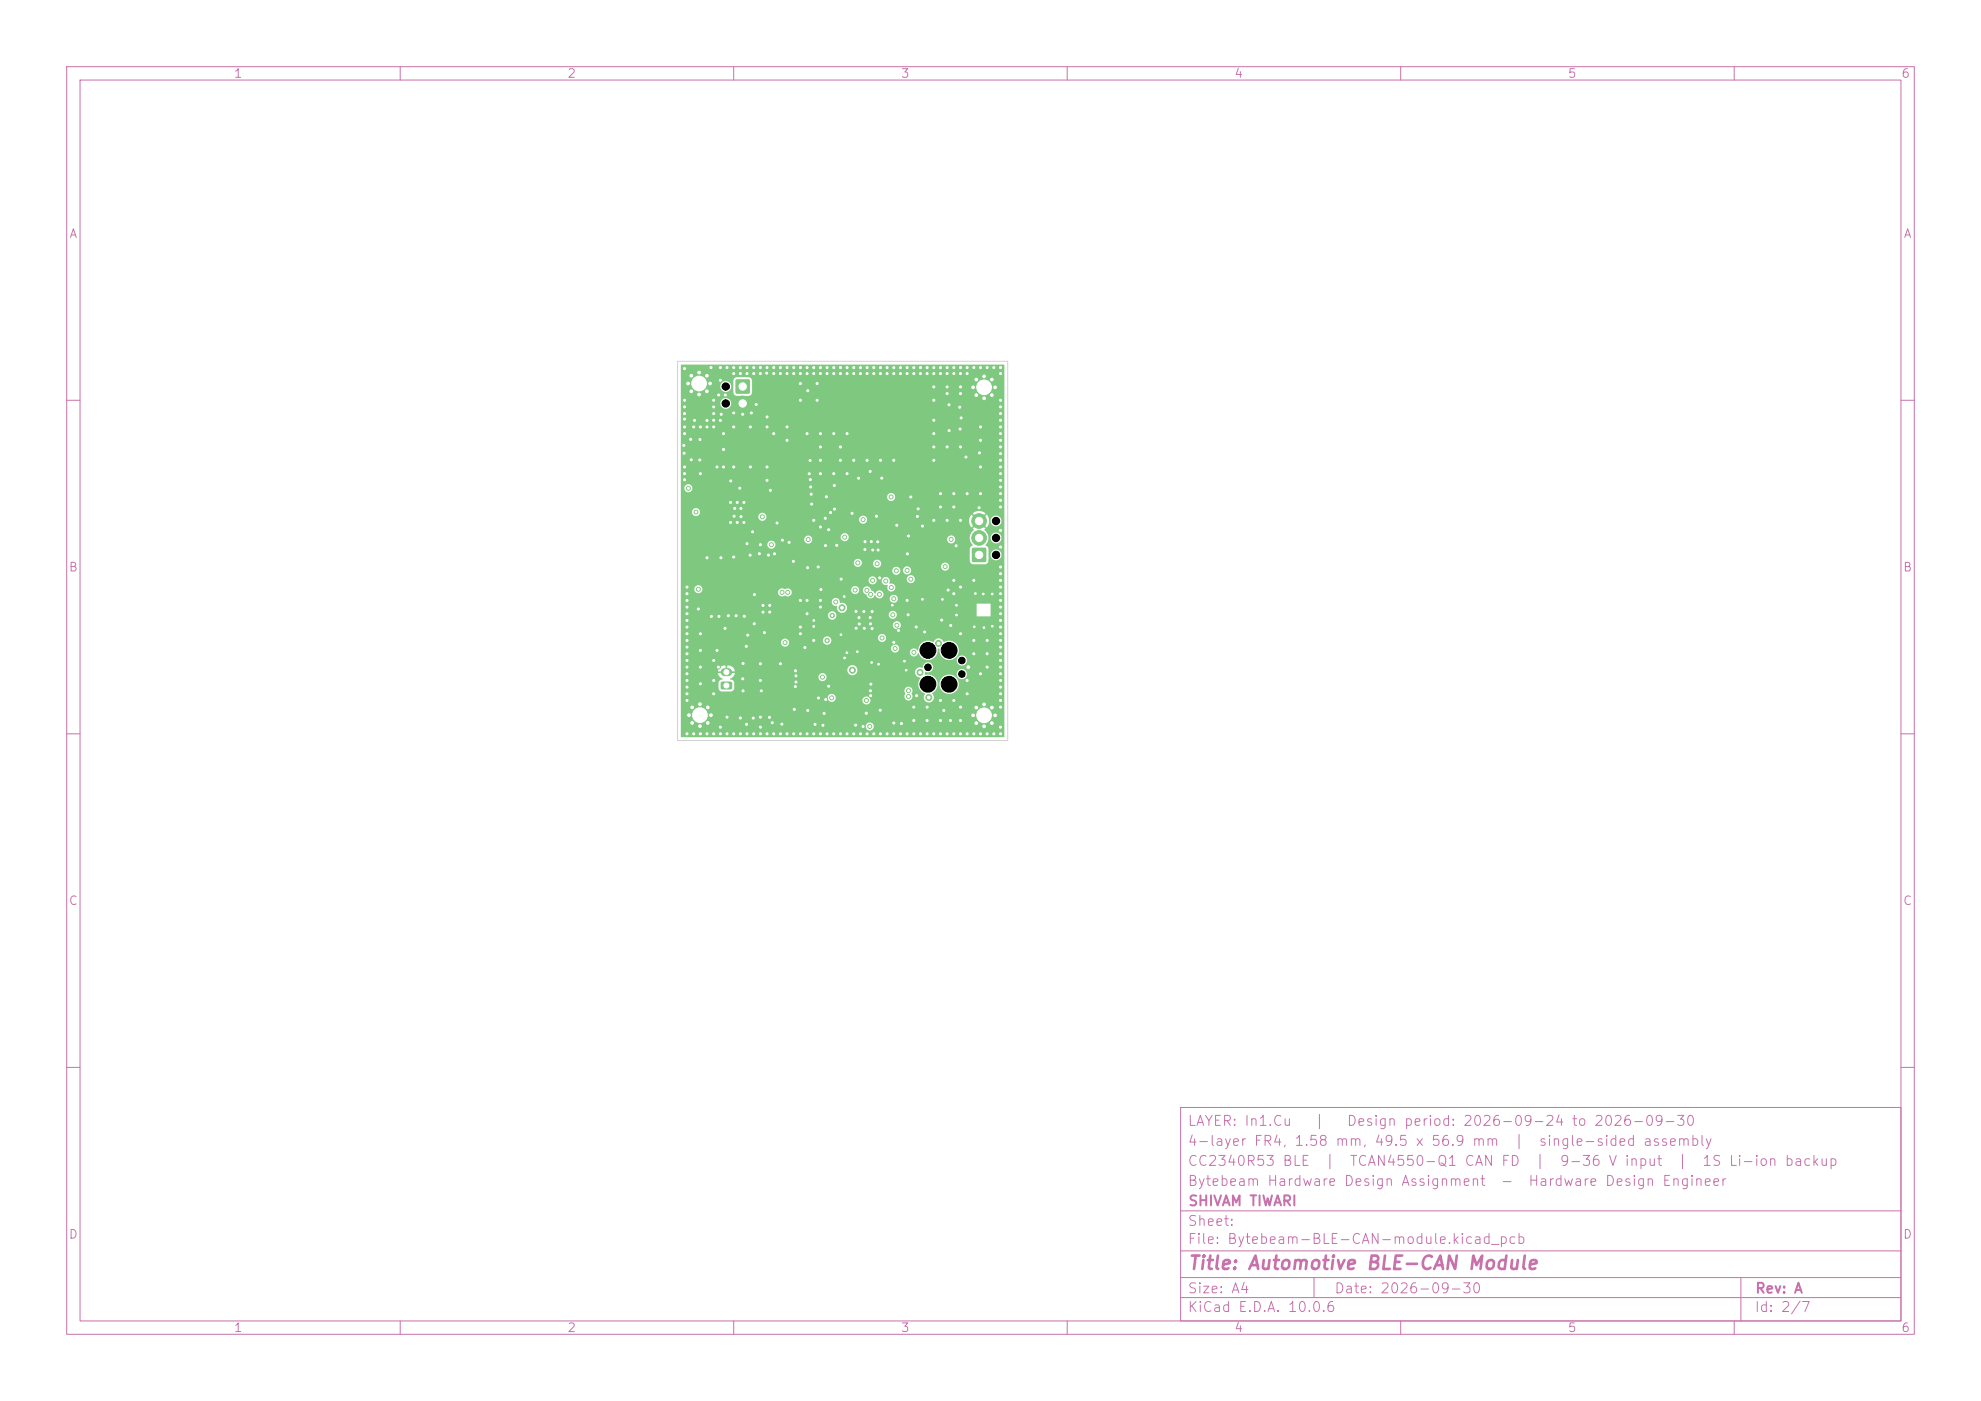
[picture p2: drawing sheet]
<svg xmlns="http://www.w3.org/2000/svg" width="297mm" height="210mm" viewBox="0 0 297 210" stroke-linecap="round" stroke-linejoin="round" font-family="sans-serif">
<defs><g id="words">
<text font-size="2" fill="#c872ab" x="178" y="190.8">Title: Automotive BLE-CAN Module</text>
<g font-size="1.5" fill="#c872ab">
<text x="178" y="172.1">4-layer FR4, 1.58 mm, 49.5 x 56.9 mm</text>
<text x="178" y="169.1">LAYER: In1.Cu</text>
<text x="197" y="169.1">|</text>
<text x="201.8" y="169.1">Design period: 2026-09-24 to 2026-09-30</text>
<text x="226.9" y="172.1">|</text>
<text x="230.6" y="172.1">single-sided assembly</text>
<text x="178" y="178.1">Bytebeam Hardware Design Assignment</text>
<text x="178" y="175.1">CC2340R53 BLE</text>
<text x="198.5" y="175.1">|</text>
<text x="202.2" y="175.1">TCAN4550-Q1 CAN FD</text>
<text x="224.9" y="178.1">-</text>
<text x="229" y="178.1">Hardware Design Engineer</text>
<text x="230" y="175.1">|</text>
<text x="233.7" y="175.1">9-36 V input</text>
<text x="251.4" y="175.1">|</text>
<text x="255.1" y="175.1">1S Li-ion backup</text>
<text x="178" y="184.1">Sheet:</text>
<text x="178" y="181.1">SHIVAM TIWARI</text>
<text x="178" y="186.8">File: Bytebeam-BLE-CAN-module.kicad_pcb</text>
<text x="178" y="197">KiCad E.D.A. 10.0.6</text>
<text x="178" y="194.2">Size: A4</text>
<text x="200" y="194.2">Date: 2026-09-30</text>
<text x="263" y="197">Id: 2/7</text>
<text x="263" y="194.2">Rev: A</text>
</g>
<g font-size="1.3" fill="#c872ab">
<text x="35" y="12">1</text>
<text x="85" y="12">2</text>
<text x="135" y="12">3</text>
<text x="185" y="12">4</text>
<text x="235" y="12">5</text>
<text x="285" y="12">6</text>
<text x="10.3" y="36">A</text>
<text x="285.3" y="36">A</text>
<text x="10.2" y="86">B</text>
<text x="285.2" y="86">B</text>
<text x="10.2" y="136">C</text>
<text x="285.2" y="136">C</text>
<text x="10.2" y="186">D</text>
<text x="285.2" y="186">D</text>
<text x="35" y="200">1</text>
<text x="85" y="200">2</text>
<text x="135" y="200">3</text>
<text x="185" y="200">4</text>
<text x="235" y="200">5</text>
<text x="285" y="200">6</text>
</g>
</g></defs>
<g fill="none" stroke="#c872ab" stroke-width=".15">
<path d="M10 10h277v190h-277zM12 12h273v186h-273zM60 10v2M110 10v2M160 10v2M210 10v2M260 10v2M10 60h2M285 60h2M10 110h2M285 110h2M10 160h2"/>
<path d="M177 166h108v32h-108zM285 160h2M60 198v2M110 198v2M160 198v2M177 194.5h108M177 191.5h108M177 187.5h108M177 181.5h108M197 191.5v3M210 198v2M260 198v2"/>
<path d="M261 191.5v6.5"/>
</g>
<path d="M145.8 82.2h2v2h-2z" fill="#7fc87f"/>
<g fill="#7fc87f" stroke="#7fc87f" stroke-width=".15">
<circle cx="146.8" cy="80.6" r="1.1"/>
<circle cx="146.8" cy="78.1" r="1.1"/>
<circle cx="103.2" cy="57.5" r=".35"/>
<circle cx="103.6" cy="56.3" r=".35"/>
<circle cx="103.6" cy="58.7" r=".35"/>
<circle cx="104.8" cy="55.8" r=".35"/>
<circle cx="104.8" cy="57.5" r="2.2"/>
<circle cx="104.8" cy="59.1" r=".35"/>
<circle cx="106" cy="56.3" r=".35"/>
<circle cx="106" cy="58.7" r=".35"/>
<circle cx="106.5" cy="57.5" r=".35"/>
</g>
<path d="M108.1 102.2h1.5l.2 .2v.8l-.3 .2-1.3-.1-.2-.2z" fill="#7fc87f"/>
<path d="M108.6 100.8h.6" fill="none" stroke="#7fc87f" stroke-width="1.2"/>
<g fill="#7fc87f" stroke="#7fc87f" stroke-width=".15">
<circle cx="145.9" cy="58.1" r=".35"/>
<circle cx="146.4" cy="56.9" r=".35"/>
<circle cx="146.4" cy="59.2" r=".35"/>
<circle cx="147.5" cy="56.4" r=".35"/>
<circle cx="147.5" cy="58.1" r="2.2"/>
<circle cx="147.5" cy="59.7" r=".35"/>
<circle cx="148.7" cy="56.9" r=".35"/>
<circle cx="148.7" cy="59.2" r=".35"/>
<circle cx="149.2" cy="58.1" r=".35"/>
<circle cx="145.9" cy="107.2" r=".35"/>
<circle cx="146.4" cy="106.1" r=".35"/>
<circle cx="146.4" cy="108.4" r=".35"/>
<circle cx="147.5" cy="105.6" r=".35"/>
<circle cx="147.5" cy="107.2" r="2.2"/>
<circle cx="147.5" cy="108.9" r=".35"/>
<circle cx="148.7" cy="106.1" r=".35"/>
<circle cx="148.7" cy="108.4" r=".35"/>
<circle cx="149.2" cy="107.2" r=".35"/>
<circle cx="103.3" cy="107.2" r=".35"/>
<circle cx="103.8" cy="106" r=".35"/>
<circle cx="103.8" cy="108.4" r=".35"/>
<circle cx="104.9" cy="105.5" r=".35"/>
<circle cx="104.9" cy="107.2" r="2.2"/>
<circle cx="104.9" cy="108.8" r=".35"/>
<circle cx="106.1" cy="106" r=".35"/>
<circle cx="106.1" cy="108.4" r=".35"/>
<circle cx="106.6" cy="107.2" r=".35"/>
</g>
<path d="M110.3 56.9h2.1v2.1h-2.1z" fill="#7fc87f"/>
<g fill="#7fc87f" stroke="#7fc87f" stroke-width=".15">
<circle cx="111.3" cy="60.5" r="1.1"/>
<circle cx="127.8" cy="100.5" r=".45"/>
<circle cx="139.3" cy="104.6" r=".45"/>
<circle cx="143.4" cy="92.2" r=".32"/>
<circle cx="117" cy="56" r=".3"/>
<circle cx="114" cy="99.5" r=".3"/>
<circle cx="123" cy="69" r=".3"/>
<circle cx="102.6" cy="61" r=".3"/>
<circle cx="139" cy="55.1" r=".3"/>
<circle cx="142.3" cy="64.6" r=".3"/>
<circle cx="110" cy="83.5" r=".3"/>
<circle cx="105" cy="64" r=".3"/>
<circle cx="150" cy="68" r=".3"/>
<circle cx="134" cy="108.4" r=".3"/>
<circle cx="141.3" cy="89.9" r=".33"/>
<circle cx="111.9" cy="96.9" r=".3"/>
<circle cx="129.7" cy="82.4" r=".3"/>
<circle cx="105" cy="95" r=".3"/>
<circle cx="134.5" cy="78.7" r=".3"/>
<circle cx="124" cy="56" r=".3"/>
<circle cx="137.6" cy="76.3" r=".3"/>
<circle cx="150" cy="93" r=".3"/>
<circle cx="128.8" cy="92.6" r=".3"/>
<circle cx="126.1" cy="95.1" r=".33"/>
<circle cx="102.6" cy="70" r=".3"/>
<circle cx="116" cy="65" r=".3"/>
<circle cx="120" cy="94" r=".3"/>
<circle cx="142" cy="78" r=".3"/>
<circle cx="121.3" cy="71" r=".3"/>
<circle cx="106" cy="63" r=".3"/>
<circle cx="115.8" cy="108.3" r=".3"/>
<circle cx="105" cy="97.5" r=".3"/>
<circle cx="150" cy="64" r=".3"/>
<circle cx="138" cy="110" r=".3"/>
<circle cx="138.3" cy="78.9" r=".3"/>
<circle cx="149" cy="55.1" r=".3"/>
<circle cx="114" cy="109" r=".3"/>
<circle cx="117.2" cy="108.5" r=".3"/>
<circle cx="106" cy="83.6" r=".3"/>
<circle cx="127" cy="97.8" r=".33"/>
<circle cx="108.5" cy="67.4" r=".3"/>
<circle cx="105" cy="110" r=".3"/>
<circle cx="126.6" cy="98.6" r=".32"/>
<circle cx="126" cy="69" r=".3"/>
<circle cx="117" cy="55.1" r=".3"/>
<circle cx="102.6" cy="65" r=".3"/>
<circle cx="147" cy="55.1" r=".3"/>
<circle cx="140" cy="63" r=".3"/>
<circle cx="114" cy="102" r=".3"/>
<circle cx="123" cy="91" r=".3"/>
<circle cx="107" cy="110" r=".3"/>
<circle cx="141" cy="110" r=".3"/>
<circle cx="135.6" cy="99.1" r=".32"/>
<circle cx="121" cy="90" r=".3"/>
<circle cx="109.2" cy="92.3" r=".3"/>
<circle cx="150" cy="73" r=".3"/>
<circle cx="129" cy="56" r=".3"/>
<circle cx="137.4" cy="94" r=".3"/>
<circle cx="144" cy="88" r=".3"/>
<circle cx="113.1" cy="93.5" r=".3"/>
<circle cx="102.6" cy="71.9" r=".3"/>
<circle cx="106" cy="110" r=".3"/>
<circle cx="109" cy="107.5" r=".3"/>
<circle cx="134" cy="110" r=".3"/>
<circle cx="103" cy="92" r=".3"/>
<circle cx="104.7" cy="91.3" r=".3"/>
<circle cx="130" cy="110" r=".3"/>
<circle cx="150" cy="89" r=".3"/>
<circle cx="145" cy="55.1" r=".3"/>
<circle cx="150" cy="106" r=".3"/>
<circle cx="125" cy="110" r=".3"/>
<circle cx="102.6" cy="64" r=".3"/>
<circle cx="103" cy="98" r=".3"/>
<circle cx="104.1" cy="63" r=".3"/>
<circle cx="134" cy="69" r=".3"/>
<circle cx="116" cy="110" r=".3"/>
<circle cx="116.1" cy="83" r=".3"/>
<circle cx="129.7" cy="81.2" r=".3"/>
<circle cx="136" cy="90" r=".3"/>
<circle cx="125.5" cy="81.7" r=".3"/>
<circle cx="144" cy="56" r=".3"/>
<circle cx="103" cy="101" r=".3"/>
<circle cx="130" cy="55.1" r=".3"/>
<circle cx="126.1" cy="86.8" r=".3"/>
<circle cx="137" cy="110" r=".3"/>
<circle cx="106" cy="64" r=".3"/>
<circle cx="132" cy="55.1" r=".3"/>
<circle cx="112.7" cy="61.9" r=".3"/>
<circle cx="137" cy="108" r=".3"/>
<circle cx="110.5" cy="78.3" r=".3"/>
<circle cx="136" cy="55.1" r=".3"/>
<circle cx="108.8" cy="59.2" r=".3"/>
<circle cx="119.3" cy="100.5" r=".3"/>
<circle cx="130.8" cy="91.7" r=".3"/>
<circle cx="119.1" cy="106.3" r=".3"/>
<circle cx="118" cy="56" r=".3"/>
<circle cx="148" cy="96" r=".3"/>
<circle cx="150" cy="97" r=".3"/>
<circle cx="125" cy="56" r=".3"/>
<circle cx="150" cy="109" r=".3"/>
<circle cx="108.1" cy="62.1" r=".3"/>
<circle cx="102.6" cy="55.3" r=".3"/>
<circle cx="110.4" cy="92.3" r=".3"/>
<circle cx="122.7" cy="104.6" r=".3"/>
<circle cx="111" cy="55.1" r=".3"/>
<circle cx="150" cy="101" r=".3"/>
<circle cx="131.6" cy="82.4" r=".3"/>
<circle cx="115" cy="55.1" r=".3"/>
<circle cx="144.8" cy="68.5" r=".3"/>
<circle cx="141" cy="105" r=".3"/>
<circle cx="125" cy="55.1" r=".3"/>
<circle cx="122.5" cy="60" r=".3"/>
<circle cx="123.7" cy="77.7" r=".3"/>
<circle cx="132" cy="69" r=".3"/>
<circle cx="102.6" cy="62.8" r=".3"/>
<circle cx="106.6" cy="55.1" r=".3"/>
<circle cx="142.5" cy="93.8" r=".3"/>
<circle cx="122" cy="96" r=".3"/>
<circle cx="139" cy="108" r=".3"/>
<circle cx="113" cy="55.1" r=".3"/>
<circle cx="147" cy="66" r=".3"/>
<circle cx="122" cy="93.9" r=".33"/>
<circle cx="121.5" cy="71.9" r=".3"/>
<circle cx="133" cy="110" r=".3"/>
<circle cx="114.6" cy="94.8" r=".3"/>
<circle cx="103.5" cy="65.9" r=".3"/>
<circle cx="115.4" cy="91.8" r=".3"/>
<circle cx="129" cy="55.1" r=".3"/>
<circle cx="105" cy="102.5" r=".3"/>
<circle cx="128.4" cy="94.2" r=".3"/>
<circle cx="121" cy="92" r=".3"/>
<circle cx="148" cy="110" r=".3"/>
<circle cx="127" cy="110" r=".3"/>
<circle cx="150" cy="65" r=".3"/>
<circle cx="142" cy="55.1" r=".3"/>
<circle cx="148" cy="100" r=".3"/>
<circle cx="119" cy="56" r=".3"/>
<circle cx="110.1" cy="76.2" r=".3"/>
<circle cx="150" cy="91" r=".3"/>
<circle cx="145" cy="104" r=".3"/>
<circle cx="130.8" cy="82.4" r=".3"/>
<circle cx="118" cy="110" r=".3"/>
<circle cx="108.5" cy="70" r=".3"/>
<circle cx="112" cy="55.1" r=".3"/>
<circle cx="120" cy="95" r=".3"/>
<circle cx="120" cy="57.5" r=".3"/>
<circle cx="150" cy="85" r=".3"/>
<circle cx="103.6" cy="68.9" r=".3"/>
<circle cx="129.9" cy="106.9" r=".3"/>
<circle cx="111.1" cy="77.4" r=".3"/>
<circle cx="144" cy="106" r=".3"/>
<circle cx="103" cy="103" r=".3"/>
<circle cx="142" cy="67" r=".3"/>
<circle cx="134" cy="55.1" r=".3"/>
<circle cx="116" cy="56" r=".3"/>
<circle cx="120" cy="90" r=".3"/>
<circle cx="103" cy="105" r=".3"/>
<circle cx="150" cy="61" r=".3"/>
<circle cx="103" cy="99" r=".3"/>
<circle cx="115.2" cy="83.2" r=".3"/>
<circle cx="102.6" cy="60" r=".3"/>
<circle cx="130.7" cy="99.3" r=".32"/>
<circle cx="105" cy="100" r=".3"/>
<circle cx="130.5" cy="104.3" r=".3"/>
<circle cx="150" cy="100" r=".3"/>
<circle cx="143" cy="89" r=".3"/>
<circle cx="114.4" cy="91.8" r=".3"/>
<circle cx="115.5" cy="73.5" r=".3"/>
<circle cx="123" cy="65" r=".3"/>
<circle cx="123" cy="71" r=".3"/>
<circle cx="142.3" cy="60.7" r=".3"/>
<circle cx="121.1" cy="106.5" r=".3"/>
<circle cx="119.2" cy="102.9" r=".3"/>
<circle cx="113.4" cy="60.6" r=".3"/>
<circle cx="150" cy="74" r=".3"/>
<circle cx="118" cy="55.1" r=".3"/>
<circle cx="146" cy="55.1" r=".3"/>
<circle cx="136.2" cy="80.3" r=".3"/>
<circle cx="123" cy="67" r=".3"/>
<circle cx="113" cy="56" r=".3"/>
<circle cx="140" cy="58" r=".3"/>
<circle cx="127" cy="55.1" r=".3"/>
<circle cx="129" cy="110" r=".3"/>
<circle cx="144" cy="55.1" r=".3"/>
<circle cx="114.1" cy="103.6" r=".3"/>
<circle cx="150" cy="82" r=".3"/>
<circle cx="128" cy="69" r=".3"/>
<circle cx="142" cy="59" r=".3"/>
<circle cx="150" cy="95" r=".3"/>
<circle cx="114" cy="56" r=".3"/>
<circle cx="124" cy="55.1" r=".3"/>
<circle cx="119.3" cy="101.3" r=".3"/>
<circle cx="125.1" cy="76.3" r=".3"/>
<circle cx="143.4" cy="90.7" r=".32"/>
<circle cx="111.4" cy="99.5" r=".3"/>
<circle cx="109" cy="55.1" r=".3"/>
<circle cx="150" cy="105" r=".3"/>
<circle cx="103" cy="94" r=".3"/>
<circle cx="104" cy="110" r=".3"/>
<circle cx="122.5" cy="57.5" r=".3"/>
<circle cx="111" cy="107.6" r=".3"/>
<circle cx="129.5" cy="91.7" r=".3"/>
<circle cx="128.5" cy="97.7" r=".33"/>
<circle cx="140" cy="110" r=".3"/>
<circle cx="124.2" cy="102.9" r=".3"/>
<circle cx="114" cy="110" r=".3"/>
<circle cx="140" cy="55.1" r=".3"/>
<circle cx="115" cy="70" r=".3"/>
<circle cx="144" cy="108" r=".3"/>
<circle cx="105" cy="71" r=".3"/>
<circle cx="110" cy="61.9" r=".3"/>
<circle cx="148" cy="98" r=".3"/>
<circle cx="118" cy="66" r=".3"/>
<circle cx="146.2" cy="89" r=".32"/>
<circle cx="138" cy="56" r=".3"/>
<circle cx="121.6" cy="74.1" r=".3"/>
<circle cx="150" cy="110" r=".3"/>
<circle cx="130.6" cy="102.5" r=".3"/>
<circle cx="138.6" cy="94.7" r=".3"/>
<circle cx="103" cy="96" r=".3"/>
<circle cx="103" cy="88" r=".3"/>
<circle cx="104" cy="64" r=".3"/>
<circle cx="130.8" cy="94.2" r=".3"/>
<circle cx="114" cy="55.1" r=".3"/>
<circle cx="143" cy="110" r=".3"/>
<circle cx="150" cy="60" r=".3"/>
<circle cx="107" cy="104" r=".3"/>
<circle cx="135.2" cy="108.5" r=".3"/>
<circle cx="141" cy="76" r=".3"/>
<circle cx="112.8" cy="79.7" r=".3"/>
<circle cx="121.5" cy="73" r=".3"/>
<circle cx="150" cy="90" r=".3"/>
<circle cx="142" cy="110" r=".3"/>
<circle cx="116.5" cy="78.4" r=".3"/>
<circle cx="140" cy="78" r=".3"/>
<circle cx="150" cy="76" r=".3"/>
<circle cx="129.4" cy="108.9" r=".3"/>
<circle cx="125" cy="71" r=".3"/>
<circle cx="131.6" cy="81.2" r=".3"/>
<circle cx="102.5" cy="66.8" r=".3"/>
<circle cx="140" cy="56" r=".3"/>
<circle cx="143.9" cy="61" r=".3"/>
<circle cx="146" cy="87" r=".3"/>
<circle cx="128.3" cy="108.7" r=".3"/>
<circle cx="111.4" cy="103.6" r=".3"/>
<circle cx="111.1" cy="76.2" r=".3"/>
<circle cx="123.1" cy="88.4" r=".3"/>
<circle cx="103" cy="102" r=".3"/>
<circle cx="112.5" cy="83.2" r=".3"/>
<circle cx="138" cy="55.1" r=".3"/>
<circle cx="114.9" cy="55.9" r=".3"/>
<circle cx="121" cy="56" r=".3"/>
<circle cx="141" cy="55.1" r=".3"/>
<circle cx="150" cy="71" r=".3"/>
<circle cx="141.5" cy="106.5" r=".3"/>
<circle cx="108" cy="109" r=".3"/>
<circle cx="126" cy="55.1" r=".3"/>
<circle cx="150" cy="86" r=".3"/>
<circle cx="104.9" cy="69" r=".3"/>
<circle cx="139" cy="106" r=".3"/>
<circle cx="130.5" cy="93.5" r=".3"/>
<circle cx="147" cy="64" r=".3"/>
<circle cx="111.4" cy="101.8" r=".3"/>
<circle cx="123.5" cy="106.9" r=".3"/>
<circle cx="102.6" cy="71" r=".3"/>
<circle cx="136" cy="83" r=".3"/>
<circle cx="150" cy="102" r=".3"/>
<circle cx="150" cy="99" r=".3"/>
<circle cx="107.5" cy="97.5" r=".3"/>
<circle cx="139" cy="56" r=".3"/>
<circle cx="110" cy="55.1" r=".3"/>
<circle cx="130.5" cy="103.5" r=".3"/>
<circle cx="147.4" cy="89" r=".33"/>
<circle cx="107" cy="63" r=".3"/>
<circle cx="108.5" cy="65" r=".3"/>
<circle cx="121" cy="110" r=".3"/>
<circle cx="109" cy="110" r=".3"/>
<circle cx="103" cy="104" r=".3"/>
<circle cx="107.7" cy="100" r=".3"/>
<circle cx="107" cy="99" r=".3"/>
<circle cx="110" cy="56" r=".3"/>
<circle cx="121" cy="55.1" r=".3"/>
<circle cx="125" cy="65" r=".3"/>
<circle cx="132" cy="106.5" r=".3"/>
<circle cx="145" cy="110" r=".3"/>
<circle cx="147" cy="110" r=".3"/>
<circle cx="114.4" cy="90.8" r=".3"/>
<circle cx="126" cy="56" r=".3"/>
<circle cx="109.5" cy="78.3" r=".3"/>
<circle cx="107" cy="102" r=".3"/>
<circle cx="142" cy="58" r=".3"/>
<circle cx="150" cy="69" r=".3"/>
<circle cx="144" cy="110" r=".3"/>
<circle cx="143" cy="74" r=".3"/>
<circle cx="128.3" cy="91.7" r=".3"/>
<circle cx="146" cy="96" r=".3"/>
<circle cx="133" cy="56" r=".3"/>
<circle cx="111.6" cy="92.4" r=".3"/>
<circle cx="103" cy="97" r=".3"/>
<circle cx="122" cy="78" r=".3"/>
<circle cx="119" cy="110" r=".3"/>
<circle cx="120.7" cy="97.1" r=".3"/>
<circle cx="123.8" cy="104.8" r=".3"/>
<circle cx="133.8" cy="90.7" r=".33"/>
<circle cx="134" cy="56" r=".3"/>
<circle cx="110.1" cy="77.4" r=".3"/>
<circle cx="141" cy="74" r=".3"/>
<circle cx="134.7" cy="94.5" r=".3"/>
<circle cx="127" cy="65" r=".3"/>
<circle cx="108" cy="110" r=".3"/>
<circle cx="120" cy="60" r=".3"/>
<circle cx="144" cy="78" r=".3"/>
<circle cx="113.1" cy="89.1" r=".3"/>
<circle cx="103" cy="93" r=".3"/>
<circle cx="126.6" cy="89.4" r=".32"/>
<circle cx="144" cy="95" r=".3"/>
<circle cx="150" cy="66" r=".3"/>
<circle cx="119" cy="84.1" r=".3"/>
<circle cx="110.5" cy="75.3" r=".3"/>
<circle cx="142.2" cy="88.4" r=".3"/>
<circle cx="140" cy="69" r=".3"/>
<circle cx="136" cy="56" r=".3"/>
<circle cx="150" cy="103" r=".3"/>
<circle cx="127" cy="56" r=".3"/>
<circle cx="123" cy="56" r=".3"/>
<circle cx="147" cy="101" r=".3"/>
<circle cx="126" cy="67" r=".3"/>
<circle cx="122" cy="56" r=".3"/>
<circle cx="130" cy="56" r=".3"/>
<circle cx="103" cy="89" r=".3"/>
<circle cx="148" cy="55.1" r=".3"/>
<circle cx="143.9" cy="64.3" r=".3"/>
<circle cx="132" cy="110" r=".3"/>
<circle cx="118" cy="64" r=".3"/>
<circle cx="147.5" cy="94.1" r=".32"/>
<circle cx="137" cy="106" r=".3"/>
<circle cx="135.9" cy="100.5" r=".33"/>
<circle cx="120" cy="55.1" r=".3"/>
<circle cx="150" cy="96" r=".3"/>
<circle cx="132" cy="56" r=".3"/>
<circle cx="150" cy="94" r=".3"/>
<circle cx="137.4" cy="104.3" r=".3"/>
<circle cx="112.1" cy="95.2" r=".3"/>
<circle cx="111.4" cy="62.1" r=".3"/>
<circle cx="112" cy="56" r=".3"/>
<circle cx="115" cy="64" r=".3"/>
<circle cx="117.3" cy="81" r=".3"/>
<circle cx="143" cy="105" r=".3"/>
<circle cx="111.5" cy="75.3" r=".3"/>
<circle cx="107" cy="61" r=".3"/>
<circle cx="115.4" cy="107.5" r=".3"/>
<circle cx="145" cy="102" r=".3"/>
<circle cx="123" cy="110" r=".3"/>
<circle cx="137" cy="56" r=".3"/>
<circle cx="131" cy="56" r=".3"/>
<circle cx="140" cy="67" r=".3"/>
<circle cx="112.5" cy="64" r=".3"/>
<circle cx="118.3" cy="81.3" r=".3"/>
<circle cx="108" cy="63" r=".3"/>
<circle cx="143" cy="87" r=".3"/>
<circle cx="122.2" cy="108.6" r=".3"/>
<circle cx="143" cy="55.1" r=".3"/>
<circle cx="140" cy="60" r=".3"/>
<circle cx="150" cy="56" r=".3"/>
<circle cx="150" cy="88" r=".3"/>
<circle cx="121.5" cy="69" r=".3"/>
<circle cx="137" cy="55.1" r=".3"/>
<circle cx="119.3" cy="102.2" r=".3"/>
<circle cx="112.9" cy="107.6" r=".3"/>
<circle cx="150" cy="79.5" r=".3"/>
<circle cx="143.3" cy="81.8" r=".3"/>
<circle cx="124.5" cy="76.8" r=".3"/>
<circle cx="103" cy="95" r=".3"/>
<circle cx="150" cy="55.1" r=".3"/>
<circle cx="143" cy="56" r=".3"/>
<circle cx="102.6" cy="62" r=".3"/>
<circle cx="102.6" cy="67.9" r=".3"/>
<circle cx="111.5" cy="78.3" r=".3"/>
<circle cx="150" cy="62" r=".3"/>
<circle cx="123" cy="55.1" r=".3"/>
<circle cx="122.7" cy="85" r=".3"/>
<circle cx="113" cy="110" r=".3"/>
<circle cx="124.2" cy="79.4" r=".3"/>
<circle cx="144.1" cy="62.7" r=".3"/>
<circle cx="116" cy="55.1" r=".3"/>
<circle cx="135" cy="110" r=".3"/>
<circle cx="146.1" cy="94" r=".33"/>
<circle cx="103" cy="90" r=".3"/>
<circle cx="130.5" cy="70.7" r=".3"/>
<circle cx="128.8" cy="93.5" r=".3"/>
<circle cx="149" cy="110" r=".3"/>
<circle cx="107.7" cy="59.2" r=".3"/>
<circle cx="106.7" cy="92.4" r=".3"/>
<circle cx="112.5" cy="70" r=".3"/>
<circle cx="135" cy="56" r=".3"/>
<circle cx="122" cy="110" r=".3"/>
<circle cx="121" cy="65" r=".3"/>
<circle cx="111" cy="56" r=".3"/>
<circle cx="121.1" cy="58.6" r=".3"/>
<circle cx="150" cy="92" r=".3"/>
<circle cx="110" cy="64" r=".3"/>
<circle cx="128" cy="56" r=".3"/>
<circle cx="133" cy="55.1" r=".3"/>
<circle cx="142" cy="56" r=".3"/>
<circle cx="123.4" cy="108.7" r=".3"/>
<circle cx="145" cy="56" r=".3"/>
<circle cx="123.8" cy="81.8" r=".3"/>
<circle cx="127.8" cy="76.9" r=".3"/>
<circle cx="114" cy="81.7" r=".3"/>
<circle cx="103" cy="100" r=".3"/>
<circle cx="144" cy="59" r=".3"/>
<circle cx="107" cy="62" r=".3"/>
<circle cx="127" cy="71" r=".3"/>
<circle cx="114" cy="107.5" r=".3"/>
<circle cx="115" cy="72" r=".3"/>
<circle cx="150" cy="75" r=".3"/>
<circle cx="138.3" cy="89.8" r=".33"/>
<circle cx="112" cy="110" r=".3"/>
<circle cx="132.2" cy="71.7" r=".3"/>
<circle cx="137.5" cy="77.4" r=".3"/>
<circle cx="121.1" cy="85.1" r=".3"/>
<circle cx="150" cy="72" r=".3"/>
<circle cx="130" cy="69" r=".3"/>
<circle cx="108.7" cy="94.2" r=".3"/>
<circle cx="117" cy="110" r=".3"/>
<circle cx="135" cy="55.1" r=".3"/>
<circle cx="107.5" cy="70" r=".3"/>
<circle cx="113.8" cy="83" r=".3"/>
<circle cx="110" cy="110" r=".3"/>
<circle cx="109.6" cy="72.1" r=".3"/>
<circle cx="119" cy="55.1" r=".3"/>
<circle cx="128" cy="55.1" r=".3"/>
<circle cx="120" cy="56" r=".3"/>
<circle cx="111.9" cy="108.6" r=".3"/>
<circle cx="141" cy="56" r=".3"/>
<circle cx="136.2" cy="92.2" r=".3"/>
<circle cx="147" cy="70" r=".3"/>
<circle cx="150" cy="63" r=".3"/>
<circle cx="139" cy="110" r=".3"/>
<circle cx="115" cy="62.5" r=".3"/>
<circle cx="107.8" cy="92.4" r=".3"/>
<circle cx="145" cy="74" r=".3"/>
<circle cx="144" cy="58" r=".3"/>
<circle cx="122" cy="93" r=".32"/>
<circle cx="112" cy="81.5" r=".3"/>
<circle cx="125.1" cy="72.8" r=".3"/>
<circle cx="143" cy="76" r=".3"/>
<circle cx="122" cy="55.1" r=".3"/>
<circle cx="110.9" cy="73.2" r=".3"/>
<circle cx="131.9" cy="86.6" r=".3"/>
<circle cx="130.6" cy="81.2" r=".3"/>
<circle cx="103" cy="110" r=".3"/>
<circle cx="150" cy="87" r=".3"/>
<circle cx="108" cy="57" r=".3"/>
<circle cx="146.9" cy="67.9" r=".3"/>
<circle cx="111" cy="110" r=".3"/>
<circle cx="146.8" cy="76.1" r=".3"/>
<circle cx="123" cy="79" r=".3"/>
<circle cx="144" cy="67" r=".3"/>
<circle cx="129.6" cy="94.2" r=".3"/>
<circle cx="108" cy="55.1" r=".3"/>
<circle cx="117" cy="99.5" r=".3"/>
<circle cx="110" cy="70" r=".3"/>
<circle cx="146" cy="98" r=".3"/>
<circle cx="146" cy="110" r=".3"/>
<circle cx="131" cy="110" r=".3"/>
<circle cx="150" cy="104" r=".3"/>
<circle cx="147" cy="74" r=".3"/>
<circle cx="141" cy="108" r=".3"/>
<circle cx="140" cy="65" r=".3"/>
<circle cx="134" cy="96.3" r=".3"/>
<circle cx="128.7" cy="71.7" r=".3"/>
<circle cx="115.4" cy="90.8" r=".3"/>
<circle cx="109.5" cy="75.3" r=".3"/>
<circle cx="145.2" cy="100" r=".45"/>
<circle cx="123" cy="90" r=".3"/>
<circle cx="108.1" cy="83.6" r=".3"/>
<circle cx="141.2" cy="93" r=".3"/>
<circle cx="128" cy="110" r=".3"/>
<circle cx="124" cy="110" r=".3"/>
<circle cx="150" cy="67" r=".3"/>
<circle cx="130.5" cy="92.6" r=".3"/>
<circle cx="148.8" cy="89" r=".33"/>
<circle cx="107" cy="64" r=".3"/>
<circle cx="150" cy="70" r=".3"/>
<circle cx="131.7" cy="99.6" r=".33"/>
<circle cx="121.7" cy="75.6" r=".3"/>
<circle cx="107" cy="60" r=".3"/>
<circle cx="131.4" cy="77.4" r=".3"/>
<circle cx="120" cy="110" r=".3"/>
<circle cx="126" cy="110" r=".3"/>
<circle cx="150" cy="98" r=".3"/>
<circle cx="136.5" cy="74.5" r=".3"/>
<circle cx="131" cy="55.1" r=".3"/>
<circle cx="142.5" cy="108" r=".3"/>
<circle cx="104.9" cy="65.9" r=".3"/>
<circle cx="136" cy="110" r=".3"/>
<circle cx="123.9" cy="74.5" r=".3"/>
<circle cx="103" cy="91" r=".3"/>
<circle cx="115" cy="110" r=".3"/>
<circle cx="148.8" cy="93.9" r=".33"/>
<circle cx="126.6" cy="80.5" r=".3"/>
<circle cx="130.5" cy="89.1" r=".3"/>
<circle cx="117.2" cy="88.8" r=".3"/>
<circle cx="121.2" cy="80.9" r=".3"/>
<circle cx="104.7" cy="88.3" r=".3"/>
<circle cx="103.2" cy="73.2" r=".3"/>
<circle cx="118.1" cy="88.8" r=".3"/>
<circle cx="133.6" cy="74.5" r=".3"/>
<circle cx="114.3" cy="77.5" r=".3"/>
<circle cx="115.7" cy="81.7" r=".3"/>
<circle cx="142.6" cy="80.9" r=".3"/>
<circle cx="141.7" cy="84.9" r=".3"/>
<circle cx="117.7" cy="96.3" r=".3"/>
<circle cx="123.3" cy="101.5" r=".3"/>
<circle cx="130.4" cy="108.9" r=".3"/>
<circle cx="104.4" cy="76.8" r=".3"/>
<circle cx="134.2" cy="97.2" r=".3"/>
<circle cx="134.5" cy="93.7" r=".3"/>
<circle cx="134" cy="89.8" r=".3"/>
<circle cx="128.2" cy="88.4" r=".3"/>
<circle cx="136.5" cy="86.8" r=".3"/>
<circle cx="136" cy="85.5" r=".3"/>
<circle cx="129.4" cy="77.9" r=".3"/>
<circle cx="137.9" cy="100.8" r=".45"/>
<circle cx="136.2" cy="104.4" r=".3"/>
<circle cx="132.8" cy="87.1" r=".3"/>
<circle cx="124.8" cy="92.3" r=".32"/>
<circle cx="136.2" cy="103.5" r=".3"/>
<circle cx="132.2" cy="95.6" r=".3"/>
<circle cx="124" cy="96" r=".32"/>
<circle cx="133.8" cy="92.2" r=".3"/>
<circle cx="128.6" cy="84.4" r=".3"/>
<circle cx="130.8" cy="87" r=".3"/>
<circle cx="131.8" cy="89.1" r=".3"/>
<circle cx="134.4" cy="85.6" r=".3"/>
<circle cx="124.7" cy="104.6" r=".3"/>
<circle cx="129.9" cy="105" r=".3"/>
<circle cx="125.3" cy="90.2" r=".3"/>
<circle cx="137" cy="97.8" r=".3"/>
<circle cx="140.7" cy="96.5" r=".45"/>
<circle cx="126.2" cy="91.1" r=".45"/>
<circle cx="130" cy="88.5" r=".3"/>
<circle cx="131.5" cy="84.5" r=".3"/>
<circle cx="133.6" cy="88.1" r=".3"/>
</g>
<path d="M102.1 54.7h48.5v55.8l-48.5-.1v-1.6h27.7a.61 .61 0 0 0 .8 .7 .61 .61 0 0 0 .2-1 .61 .61 0 0 0-1 .2v.1h-27.7v-4.3h22a.6 .6 0 0 0 .4 .7 .6 .6 0 0 0 .7-.3h4.1v.2a.61 .61 0 0 0 .9 .4 .61 .61 0 0 0 0-1 .61 .61 0 0 0-.9 .4h-4.1v-.1a.61 .61 0 0 0-.4-.8 .61 .61 0 0 0-.7 .5h-22v-3.9h6.5v.3h-1a1.41 1.41 0 0 0 .8 .9l-.1 .1a.54 .54 0 0 0-.6 .5v.8l.2 .3 .3 .2h1.4l.4-.2h25.6l.2 .5a.63 .63 0 0 0 0 .8 .63 .63 0 0 0 .9 0 .63 .63 0 0 0 0-.9 .61 .61 0 0 0-.3-.9 .61 .61 0 0 0-.8 .5h-25.6l.1-.3v-.9l-.2-.3-.5-.2 .5-.4h12.8v.2a.61 .61 0 0 0 .9 .4 .61 .61 0 0 0 0-1 .61 .61 0 0 0-.9 .4h-12.8l.3-.5h-.9v-.3h.9l-.1-.2h16.9v.1a.75 .75 0 0 0 .7 .7 .75 .75 0 0 0 .8-.5h8.7v.2a.9 .9 0 0 0 .8 .7 1.57 1.57 0 0 0 .7 2.4 .76 .76 0 0 0 .1 1.1 .76 .76 0 0 0 1.1-.1 .76 .76 0 0 0-.2-1.1h.1a1.44 1.44 0 0 0 .8-1.4h.3v.2a1.45 1.45 0 0 0 2.2 1.1 1.45 1.45 0 0 0 0-2.5 1.45 1.45 0 0 0-2.2 1.2h-.3l-.1-.3a1.58 1.58 0 0 0-1.9-1.1l.1-.1h4.7v.1a.76 .76 0 0 0 1.2 .6 .76 .76 0 0 0 0-1.3 .76 .76 0 0 0-1.2 .6h-4.7v-.3a.78 .78 0 0 0 1.2-.4 .78 .78 0 0 0-.6-1 .78 .78 0 0 0-1 .8 .82 .82 0 0 0-1.1 .6h-8.7a.75 .75 0 0 0-.6-1 .75 .75 0 0 0-.9 .7h-16.9l-.4-.5-.7-.1v.6h-.2v-.6h-.3l-.5 .2-.4 .6h-5.5v-1.7h41.3a.76 .76 0 0 0 1.1 .8 .76 .76 0 0 0 .2-1.2 .76 .76 0 0 0-1.2 .3l-.1 .1h-41.3v-1.8h31.5a.6 .6 0 0 0 .3 .6 .6 .6 0 0 0 .6 0h1.9v.2a.65 .65 0 0 0 .7 .5 .65 .65 0 0 0 .6-.5 1.51 1.51 0 0 0 1.8 1 1.51 1.51 0 0 0 1.1-1.7l.3 .1a1.46 1.46 0 0 0 1.6 1.6 1.46 1.46 0 0 0 1.2-1.9 1.46 1.46 0 0 0-2.2-.7 .84 .84 0 0 0-.8-.6 .84 .84 0 0 0-.8 .6 1.52 1.52 0 0 0-2.3 1.2h-.1a.6 .6 0 0 0-.6-.3 .6 .6 0 0 0-.5 .5h-1.8a.61 .61 0 0 0-.1-1 .61 .61 0 0 0-.9 .4h-31.5v-.8h15v.1a.61 .61 0 0 0 .8 .5 .61 .61 0 0 0 .3-.9h5.2v.1a.63 .63 0 0 0 .9 .5 .63 .63 0 0 0 .1-1h7.2v.1a.61 .61 0 0 0 1 .4 .61 .61 0 0 0 0-1 .61 .61 0 0 0-1 .5l-7.2-.1a.63 .63 0 0 0-1 .5h-5.2l-.1-.2a.61 .61 0 0 0-1 .5h-15v-2.7h31.8v.2a.61 .61 0 0 0 .9 .4 .61 .61 0 0 0 0-1 .61 .61 0 0 0-.9 .4h-31.8v-1.4h22v.1a.63 .63 0 0 0 .8 .6 .63 .63 0 0 0 .5-.8h7.8v.1a.61 .61 0 0 0 .6 .6 .61 .61 0 0 0 .6-.4h14.1v-1.9h-2.1v1.9h-12a.61 .61 0 0 0-.4-.8 .61 .61 0 0 0-.8 .5h-7.8a.63 .63 0 0 0-.7-.5 .63 .63 0 0 0-.6 .6h-22v-2h22.6v.1a.98 .98 0 0 0 .8 .6 .75 .75 0 0 0 .7 .9 .75 .75 0 0 0 .8-.9 .75 .75 0 0 0-1.1-.5 .63 .63 0 0 0-.5-.7 .63 .63 0 0 0-.7 .5h-22.6v-2h2v.2a.6 .6 0 0 0 .4 .5 .6 .6 0 0 0 .7-.2h11.4v.2a.71 .71 0 0 0 1.1 .4 .6 .6 0 0 0 .9-.1 .6 .6 0 0 0-.1-.8h9.1v.1a.6 .6 0 0 0 .7 .6 .6 .6 0 0 0 .5-.7h.6l.1 .5 .4 .2a.62 .62 0 0 0 .6 .6 .62 .62 0 0 0 .7-.5h.1a.6 .6 0 0 0 .7 .5h1.4v.1a.61 .61 0 0 0 .9 .5 .61 .61 0 0 0 0-1.1 .61 .61 0 0 0-.9 .5h-1.4h.1a.61 .61 0 0 0 .1-1.1 .61 .61 0 0 0-1 .4l-.3-.4a.53 .53 0 0 1-.4-.5 .61 .61 0 0 0-.7-.2 .61 .61 0 0 0-.4 .5h-.6a.61 .61 0 0 0-.6-.6 .61 .61 0 0 0-.6 .6h-9.1l-.3-.2-.6 .1a.6 .6 0 0 0-1 .4h-11.4a.61 .61 0 0 0-.3-.9 .61 .61 0 0 0-.8 .4h-2v-1.3h28.1v.2a.6 .6 0 0 0 .7 .5 .6 .6 0 0 0 .5-.6h.8v.2a.73 .73 0 0 0 .9 .5 .62 .62 0 0 0 .4 1 .62 .62 0 0 0 .7-.7 .62 .62 0 0 0-.9-.5l.1-.5-.1-.3h2.6a.61 .61 0 0 0 .8 .7 .61 .61 0 0 0 .3-1 .61 .61 0 0 0-1 .2l-.1 .1h-2.6a.6 .6 0 0 0-.7-.2 .6 .6 0 0 0-.4 .5h-.8v-.1a.61 .61 0 0 0-.6-.5 .61 .61 0 0 0-.6 .5h-28.1v-1.4h31.7v.1a.6 .6 0 0 0 .7 .6 .6 .6 0 0 0 .5-.8h.4v.2a.61 .61 0 0 0 .9 .4 .61 .61 0 0 0 0-1 .61 .61 0 0 0-.9 .4h-.4l-.1-.1a.61 .61 0 0 0-.6-.3 .61 .61 0 0 0-.5 .5h-31.7v-1.2h25.9v.2a.6 .6 0 0 0 .6 .5 .6 .6 0 0 0 .6-.6h1.7v.2a.6 .6 0 0 0 .4 .5 .6 .6 0 0 0 .7-.2h9.1v.1a.61 .61 0 0 0 .9 .4 .61 .61 0 0 0 0-1 .61 .61 0 0 0-.9 .5h-9.1l.1-.2a.61 .61 0 0 0-.4-.8 .61 .61 0 0 0-.8 .5h-1.7v-.1a.61 .61 0 0 0-.6-.5 .61 .61 0 0 0-.6 .5h-25.9v-2.7h12.9v.1a.61 .61 0 0 0 1 .5 .61 .61 0 0 0 0-1.1 .61 .61 0 0 0-1 .5h-12.9v-.8h18.5v.2a.6 .6 0 0 0 .8 .4 .6 .6 0 0 0 .2-1h4.4v.2a.6 .6 0 0 0 .5 .5 .6 .6 0 0 0 .7-.3h14.8v.1a.61 .61 0 0 0 .9 .5 .61 .61 0 0 0 0-1.1 .61 .61 0 0 0-.9 .5h-14.8a.61 .61 0 0 0-.4-.9 .61 .61 0 0 0-.8 .5h-4.5a.61 .61 0 0 0-.9 .4h-18.5v-3.4h11.6v.1a.6 .6 0 0 0 .4 .6 .6 .6 0 0 0 .7-.3h14v.2a.61 .61 0 0 0 .6 .5 .61 .61 0 0 0 .6-.5h15.3v.5l.3 .6 .7-.7 .2 .2-.7 .6 .2 .3a1.54 1.54 0 0 0-.2 2.3l-.3 .1-.1 .4v1.9l.3 .3h2.2l.3-.3v-1.1h.3a.81 .81 0 0 0 1.1 .8 .81 .81 0 0 0 .3-1.3 .81 .81 0 0 0-1.3 .3l-.1 .2h-.3v-.9l-.5-.5 .4-.5 .1-.6h.3v.1a.81 .81 0 0 0 1.3 .6 .81 .81 0 0 0 0-1.4 .81 .81 0 0 0-1.3 .7h-.3l-.2-.7-.4-.5 .2-.2-.7-.6 .2-.2 .6 .7 .3-.4 .1-.7h.2v.2a.81 .81 0 0 0 1.3 .6 .81 .81 0 0 0 0-1.4 .81 .81 0 0 0-1.3 .6h-.2l-.1-.5-.3-.4-.6 .7-.2-.2 .7-.6-.2-.2a1.5 1.5 0 0 0-1.8 .2l.7 .6-.2 .2-.7-.7-.3 .9h-15.3a.61 .61 0 0 0-.5-.7 .61 .61 0 0 0-.7 .5h-14l.1-.1a.61 .61 0 0 0-.4-.8 .61 .61 0 0 0-.8 .5h-11.6v-.7h1.6v.1a.61 .61 0 0 0 1 .5 .61 .61 0 0 0 0-1.1 .61 .61 0 0 0-1 .5h-1.6v-2.3h30.9v.2a.61 .61 0 0 0 .9 .4 .61 .61 0 0 0 0-1 .61 .61 0 0 0-.9 .4h-30.9v-1.3h.5v.2a.61 .61 0 0 0 .9 .4 .61 .61 0 0 0 0-1 .61 .61 0 0 0-.9 .4h-.5v-12.7h5.9v.2a.81 .81 0 0 0 1.2 .6 .81 .81 0 0 0 0-1.4 .81 .81 0 0 0-1.2 .6h-5.9v-2.5h5.9v.1a.81 .81 0 0 0 1.2 .6 .81 .81 0 0 0 0-1.4 .81 .81 0 0 0-1.2 .7h-5.9v-.9h7.8l.1 1.9 .2 .4h2.1l.3-.1 .1-.3v-1.9l-.1-.3-.3-.1h-1.9l-.3 .1-.2 .3h-7.8z" fill="#7fc87f"/>
<path d="M101.6 54.2h49.5v56.8h-49.5z" fill="none" stroke="#d0d2cd" stroke-width=".15"/>
<g fill="#fff" stroke="#fff" stroke-width=".15">
<circle cx="127.8" cy="100.5" r=".2"/>
<circle cx="139.3" cy="104.6" r=".2"/>
<circle cx="143.4" cy="92.2" r=".13"/>
<circle cx="117" cy="56" r=".15"/>
<circle cx="114" cy="99.5" r=".15"/>
<circle cx="123" cy="69" r=".15"/>
<circle cx="102.6" cy="61" r=".15"/>
<circle cx="139" cy="55.1" r=".15"/>
<circle cx="142.3" cy="64.5" r=".15"/>
<circle cx="110" cy="83.5" r=".15"/>
<circle cx="105" cy="64" r=".15"/>
<circle cx="150" cy="68" r=".15"/>
<circle cx="134" cy="108.4" r=".15"/>
<circle cx="141.3" cy="89.8" r=".12"/>
<circle cx="111.9" cy="96.9" r=".15"/>
<circle cx="129.7" cy="82.4" r=".15"/>
<circle cx="105" cy="95" r=".15"/>
<circle cx="134.5" cy="78.7" r=".15"/>
<circle cx="124" cy="56" r=".15"/>
<circle cx="137.7" cy="76.3" r=".15"/>
<circle cx="150" cy="93" r=".15"/>
<circle cx="128.8" cy="92.6" r=".15"/>
<circle cx="126.1" cy="95.1" r=".12"/>
<circle cx="102.6" cy="70" r=".15"/>
<circle cx="116" cy="65" r=".15"/>
<circle cx="120" cy="94" r=".15"/>
<circle cx="142" cy="78" r=".15"/>
<circle cx="121.3" cy="71" r=".15"/>
<circle cx="106" cy="63" r=".15"/>
<circle cx="115.8" cy="108.3" r=".15"/>
<circle cx="105" cy="97.5" r=".15"/>
<circle cx="150" cy="64" r=".15"/>
<circle cx="138" cy="110" r=".15"/>
<circle cx="138.3" cy="78.9" r=".15"/>
<circle cx="149" cy="55.1" r=".15"/>
<circle cx="114" cy="109" r=".15"/>
<circle cx="117.2" cy="108.6" r=".15"/>
<circle cx="106" cy="83.6" r=".15"/>
<circle cx="127" cy="97.8" r=".12"/>
<circle cx="108.5" cy="67.4" r=".15"/>
<circle cx="105" cy="110" r=".15"/>
<circle cx="126.6" cy="98.6" r=".12"/>
<circle cx="126" cy="69" r=".15"/>
<circle cx="117" cy="55.1" r=".15"/>
<circle cx="102.6" cy="65" r=".15"/>
<circle cx="147" cy="55.1" r=".15"/>
<circle cx="140" cy="63" r=".15"/>
<circle cx="114" cy="102" r=".15"/>
<circle cx="123" cy="91" r=".15"/>
<circle cx="107" cy="110" r=".15"/>
<circle cx="141" cy="110" r=".15"/>
<circle cx="135.6" cy="99.1" r=".12"/>
<circle cx="121" cy="90" r=".15"/>
<circle cx="109.2" cy="92.3" r=".15"/>
<circle cx="150" cy="73" r=".15"/>
<circle cx="129" cy="56" r=".15"/>
<circle cx="137.4" cy="94" r=".15"/>
<circle cx="144" cy="88" r=".15"/>
<circle cx="113.1" cy="93.5" r=".15"/>
<circle cx="102.6" cy="71.9" r=".15"/>
<circle cx="106" cy="110" r=".15"/>
<circle cx="109" cy="107.5" r=".15"/>
<circle cx="134" cy="110" r=".15"/>
<circle cx="103" cy="92" r=".15"/>
<circle cx="104.7" cy="91.3" r=".15"/>
<circle cx="130" cy="110" r=".15"/>
<circle cx="150" cy="89" r=".15"/>
<circle cx="145" cy="55.1" r=".15"/>
<circle cx="150" cy="106" r=".15"/>
<circle cx="125" cy="110" r=".15"/>
<circle cx="102.6" cy="64" r=".15"/>
<circle cx="103" cy="98" r=".15"/>
<circle cx="104.1" cy="63" r=".15"/>
<circle cx="134" cy="69" r=".15"/>
<circle cx="116" cy="110" r=".15"/>
<circle cx="116.1" cy="83" r=".15"/>
<circle cx="129.7" cy="81.2" r=".15"/>
<circle cx="136" cy="90" r=".15"/>
<circle cx="125.5" cy="81.7" r=".15"/>
<circle cx="144" cy="56" r=".15"/>
<circle cx="103" cy="101" r=".15"/>
<circle cx="130" cy="55.1" r=".15"/>
<circle cx="126.1" cy="86.8" r=".15"/>
<circle cx="137" cy="110" r=".15"/>
<circle cx="106" cy="64" r=".15"/>
<circle cx="132" cy="55.1" r=".15"/>
<circle cx="112.6" cy="61.9" r=".15"/>
<circle cx="137" cy="108" r=".15"/>
<circle cx="110.5" cy="78.3" r=".15"/>
<circle cx="136" cy="55.1" r=".15"/>
<circle cx="108.7" cy="59.2" r=".15"/>
<circle cx="119.3" cy="100.6" r=".15"/>
<circle cx="130.7" cy="91.7" r=".15"/>
<circle cx="119.1" cy="106.3" r=".15"/>
<circle cx="118" cy="56" r=".15"/>
<circle cx="148" cy="96" r=".15"/>
<circle cx="150" cy="97" r=".15"/>
<circle cx="125" cy="56" r=".15"/>
<circle cx="150" cy="109" r=".15"/>
<circle cx="108.1" cy="62.1" r=".15"/>
<circle cx="102.6" cy="55.2" r=".15"/>
<circle cx="110.4" cy="92.3" r=".15"/>
<circle cx="122.7" cy="104.6" r=".15"/>
<circle cx="111" cy="55.1" r=".15"/>
<circle cx="150" cy="101" r=".15"/>
<circle cx="131.7" cy="82.5" r=".15"/>
<circle cx="115" cy="55.1" r=".15"/>
<circle cx="144.8" cy="68.5" r=".15"/>
<circle cx="141" cy="105" r=".15"/>
<circle cx="125" cy="55.1" r=".15"/>
<circle cx="122.5" cy="60" r=".15"/>
<circle cx="123.7" cy="77.7" r=".15"/>
<circle cx="132" cy="69" r=".15"/>
<circle cx="102.6" cy="62.8" r=".15"/>
<circle cx="106.6" cy="55.1" r=".15"/>
<circle cx="142.5" cy="93.8" r=".15"/>
<circle cx="122" cy="96" r=".15"/>
<circle cx="139" cy="108" r=".15"/>
<circle cx="113" cy="55.1" r=".15"/>
<circle cx="147" cy="66" r=".15"/>
<circle cx="122" cy="93.9" r=".13"/>
<circle cx="121.5" cy="71.9" r=".15"/>
<circle cx="133" cy="110" r=".15"/>
<circle cx="114.6" cy="94.8" r=".15"/>
<circle cx="103.6" cy="65.9" r=".15"/>
<circle cx="115.4" cy="91.8" r=".15"/>
<circle cx="129" cy="55.1" r=".15"/>
<circle cx="105" cy="102.5" r=".15"/>
<circle cx="128.3" cy="94.2" r=".15"/>
<circle cx="121" cy="92" r=".15"/>
<circle cx="148" cy="110" r=".15"/>
<circle cx="127" cy="110" r=".15"/>
<circle cx="150" cy="65" r=".15"/>
<circle cx="142" cy="55.1" r=".15"/>
<circle cx="148" cy="100" r=".15"/>
<circle cx="119" cy="56" r=".15"/>
<circle cx="110.1" cy="76.2" r=".15"/>
<circle cx="150" cy="91" r=".15"/>
<circle cx="145" cy="104" r=".15"/>
<circle cx="130.8" cy="82.5" r=".15"/>
<circle cx="118" cy="110" r=".15"/>
<circle cx="108.5" cy="70" r=".15"/>
<circle cx="112" cy="55.1" r=".15"/>
<circle cx="120" cy="95" r=".15"/>
<circle cx="120" cy="57.5" r=".15"/>
<circle cx="150" cy="85" r=".15"/>
<circle cx="103.6" cy="68.9" r=".15"/>
<circle cx="129.9" cy="106.9" r=".15"/>
<circle cx="111.1" cy="77.4" r=".15"/>
<circle cx="144" cy="106" r=".15"/>
<circle cx="103" cy="103" r=".15"/>
<circle cx="142" cy="67" r=".15"/>
<circle cx="134" cy="55.1" r=".15"/>
<circle cx="116" cy="56" r=".15"/>
<circle cx="120" cy="90" r=".15"/>
<circle cx="103" cy="105" r=".15"/>
<circle cx="150" cy="61" r=".15"/>
<circle cx="103" cy="99" r=".15"/>
<circle cx="115.2" cy="83.2" r=".15"/>
<circle cx="102.6" cy="60" r=".15"/>
<circle cx="130.7" cy="99.3" r=".12"/>
<circle cx="105" cy="100" r=".15"/>
<circle cx="130.5" cy="104.3" r=".15"/>
<circle cx="150" cy="100" r=".15"/>
<circle cx="143" cy="89" r=".15"/>
<circle cx="114.4" cy="91.8" r=".15"/>
<circle cx="115.5" cy="73.5" r=".15"/>
<circle cx="123" cy="65" r=".15"/>
<circle cx="123" cy="71" r=".15"/>
<circle cx="142.3" cy="60.7" r=".15"/>
<circle cx="121.1" cy="106.5" r=".15"/>
<circle cx="119.2" cy="102.9" r=".15"/>
<circle cx="113.4" cy="60.6" r=".15"/>
<circle cx="150" cy="74" r=".15"/>
<circle cx="118" cy="55.1" r=".15"/>
<circle cx="146" cy="55.1" r=".15"/>
<circle cx="136.2" cy="80.3" r=".15"/>
<circle cx="123" cy="67" r=".15"/>
<circle cx="113" cy="56" r=".15"/>
<circle cx="140" cy="58" r=".15"/>
<circle cx="127" cy="55.1" r=".15"/>
<circle cx="129" cy="110" r=".15"/>
<circle cx="144" cy="55.1" r=".15"/>
<circle cx="114.1" cy="103.6" r=".15"/>
<circle cx="150" cy="82" r=".15"/>
<circle cx="128" cy="69" r=".15"/>
<circle cx="142" cy="59" r=".15"/>
<circle cx="150" cy="95" r=".15"/>
<circle cx="114" cy="56" r=".15"/>
<circle cx="124" cy="55.1" r=".15"/>
<circle cx="119.3" cy="101.3" r=".15"/>
<circle cx="125.1" cy="76.3" r=".15"/>
<circle cx="143.4" cy="90.7" r=".13"/>
<circle cx="111.4" cy="99.5" r=".15"/>
<circle cx="109" cy="55.1" r=".15"/>
<circle cx="150" cy="105" r=".15"/>
<circle cx="103" cy="94" r=".15"/>
<circle cx="104" cy="110" r=".15"/>
<circle cx="122.5" cy="57.5" r=".15"/>
<circle cx="111" cy="107.6" r=".15"/>
<circle cx="129.5" cy="91.7" r=".15"/>
<circle cx="128.5" cy="97.7" r=".13"/>
<circle cx="140" cy="110" r=".15"/>
<circle cx="124.2" cy="102.9" r=".15"/>
<circle cx="114" cy="110" r=".15"/>
<circle cx="140" cy="55.1" r=".15"/>
<circle cx="115" cy="70" r=".15"/>
<circle cx="144" cy="108" r=".15"/>
<circle cx="105" cy="71" r=".15"/>
<circle cx="110" cy="61.9" r=".15"/>
<circle cx="148" cy="98" r=".15"/>
<circle cx="118" cy="66" r=".15"/>
<circle cx="146.2" cy="89" r=".13"/>
<circle cx="138" cy="56" r=".15"/>
<circle cx="121.6" cy="74.1" r=".15"/>
<circle cx="150" cy="110" r=".15"/>
<circle cx="130.6" cy="102.6" r=".15"/>
<circle cx="138.6" cy="94.7" r=".15"/>
<circle cx="103" cy="96" r=".15"/>
<circle cx="103" cy="88" r=".15"/>
<circle cx="104" cy="64" r=".15"/>
<circle cx="130.7" cy="94.2" r=".15"/>
<circle cx="114" cy="55.1" r=".15"/>
<circle cx="143" cy="110" r=".15"/>
<circle cx="150" cy="60" r=".15"/>
<circle cx="107" cy="104" r=".15"/>
<circle cx="135.1" cy="108.5" r=".15"/>
<circle cx="141" cy="76" r=".15"/>
<circle cx="112.8" cy="79.7" r=".15"/>
<circle cx="121.6" cy="73" r=".15"/>
<circle cx="150" cy="90" r=".15"/>
<circle cx="142" cy="110" r=".15"/>
<circle cx="116.5" cy="78.4" r=".15"/>
<circle cx="140" cy="78" r=".15"/>
<circle cx="150" cy="76" r=".15"/>
<circle cx="129.4" cy="108.9" r=".15"/>
<circle cx="125" cy="71" r=".15"/>
<circle cx="131.6" cy="81.2" r=".15"/>
<circle cx="102.5" cy="66.8" r=".15"/>
<circle cx="140" cy="56" r=".15"/>
<circle cx="143.9" cy="61.1" r=".15"/>
<circle cx="146" cy="87" r=".15"/>
<circle cx="128.3" cy="108.7" r=".15"/>
<circle cx="111.4" cy="103.6" r=".15"/>
<circle cx="111.1" cy="76.2" r=".15"/>
<circle cx="123.1" cy="88.4" r=".15"/>
<circle cx="103" cy="102" r=".15"/>
<circle cx="112.5" cy="83.2" r=".15"/>
<circle cx="138" cy="55.1" r=".15"/>
<circle cx="115" cy="55.9" r=".15"/>
<circle cx="121" cy="56" r=".15"/>
<circle cx="141" cy="55.1" r=".15"/>
<circle cx="150" cy="71" r=".15"/>
<circle cx="141.5" cy="106.5" r=".15"/>
<circle cx="108" cy="109" r=".15"/>
<circle cx="126" cy="55.1" r=".15"/>
<circle cx="150" cy="86" r=".15"/>
<circle cx="104.9" cy="69" r=".15"/>
<circle cx="139" cy="106" r=".15"/>
<circle cx="130.5" cy="93.5" r=".15"/>
<circle cx="147" cy="64" r=".15"/>
<circle cx="111.4" cy="101.8" r=".15"/>
<circle cx="123.5" cy="106.9" r=".15"/>
<circle cx="102.6" cy="71" r=".15"/>
<circle cx="136" cy="83" r=".15"/>
<circle cx="150" cy="102" r=".15"/>
<circle cx="150" cy="99" r=".15"/>
<circle cx="107.5" cy="97.5" r=".15"/>
<circle cx="139" cy="56" r=".15"/>
<circle cx="110" cy="55.1" r=".15"/>
<circle cx="130.5" cy="103.6" r=".15"/>
<circle cx="147.4" cy="89" r=".13"/>
<circle cx="107" cy="63" r=".15"/>
<circle cx="108.5" cy="65" r=".15"/>
<circle cx="121" cy="110" r=".15"/>
<circle cx="109" cy="110" r=".15"/>
<circle cx="103" cy="104" r=".15"/>
<circle cx="107.7" cy="100" r=".15"/>
<circle cx="107" cy="99" r=".15"/>
<circle cx="110" cy="56" r=".15"/>
<circle cx="121" cy="55.1" r=".15"/>
<circle cx="125" cy="65" r=".15"/>
<circle cx="132" cy="106.5" r=".15"/>
<circle cx="145" cy="110" r=".15"/>
<circle cx="147" cy="110" r=".15"/>
<circle cx="114.4" cy="90.8" r=".15"/>
<circle cx="126" cy="56" r=".15"/>
<circle cx="109.5" cy="78.3" r=".15"/>
<circle cx="107" cy="102" r=".15"/>
<circle cx="142" cy="58" r=".15"/>
<circle cx="150" cy="69" r=".15"/>
<circle cx="144" cy="110" r=".15"/>
<circle cx="143" cy="74" r=".15"/>
<circle cx="128.3" cy="91.6" r=".15"/>
<circle cx="146" cy="96" r=".15"/>
<circle cx="133" cy="56" r=".15"/>
<circle cx="111.6" cy="92.4" r=".15"/>
<circle cx="103" cy="97" r=".15"/>
<circle cx="122" cy="78" r=".15"/>
<circle cx="119" cy="110" r=".15"/>
<circle cx="120.7" cy="97.1" r=".15"/>
<circle cx="123.8" cy="104.9" r=".15"/>
<circle cx="133.8" cy="90.7" r=".12"/>
<circle cx="134" cy="56" r=".15"/>
<circle cx="110.1" cy="77.4" r=".15"/>
<circle cx="141" cy="74" r=".15"/>
<circle cx="134.7" cy="94.5" r=".15"/>
<circle cx="127" cy="65" r=".15"/>
<circle cx="108" cy="110" r=".15"/>
<circle cx="120" cy="60" r=".15"/>
<circle cx="144" cy="78" r=".15"/>
<circle cx="113.1" cy="89.1" r=".15"/>
<circle cx="103" cy="93" r=".15"/>
<circle cx="126.6" cy="89.4" r=".12"/>
<circle cx="144" cy="95" r=".15"/>
<circle cx="150" cy="66" r=".15"/>
<circle cx="119" cy="84.1" r=".15"/>
<circle cx="110.5" cy="75.3" r=".15"/>
<circle cx="142.1" cy="88.5" r=".15"/>
<circle cx="140" cy="69" r=".15"/>
<circle cx="136" cy="56" r=".15"/>
<circle cx="150" cy="103" r=".15"/>
<circle cx="127" cy="56" r=".15"/>
<circle cx="123" cy="56" r=".15"/>
<circle cx="147" cy="101" r=".15"/>
<circle cx="126" cy="67" r=".15"/>
<circle cx="122" cy="56" r=".15"/>
<circle cx="130" cy="56" r=".15"/>
<circle cx="103" cy="89" r=".15"/>
<circle cx="148" cy="55.1" r=".15"/>
<circle cx="143.9" cy="64.3" r=".15"/>
<circle cx="132" cy="110" r=".15"/>
<circle cx="118" cy="64" r=".15"/>
<circle cx="147.5" cy="94.1" r=".12"/>
<circle cx="137" cy="106" r=".15"/>
<circle cx="135.9" cy="100.5" r=".12"/>
<circle cx="120" cy="55.1" r=".15"/>
<circle cx="150" cy="96" r=".15"/>
<circle cx="132" cy="56" r=".15"/>
<circle cx="150" cy="94" r=".15"/>
<circle cx="137.4" cy="104.3" r=".15"/>
<circle cx="112.1" cy="95.2" r=".15"/>
<circle cx="111.3" cy="62.1" r=".15"/>
<circle cx="112" cy="56" r=".15"/>
<circle cx="115" cy="64" r=".15"/>
<circle cx="117.3" cy="81" r=".15"/>
<circle cx="143" cy="105" r=".15"/>
<circle cx="111.5" cy="75.3" r=".15"/>
<circle cx="107" cy="61" r=".15"/>
<circle cx="115.4" cy="107.5" r=".15"/>
<circle cx="145" cy="102" r=".15"/>
<circle cx="123" cy="110" r=".15"/>
<circle cx="137" cy="56" r=".15"/>
<circle cx="131" cy="56" r=".15"/>
<circle cx="140" cy="67" r=".15"/>
<circle cx="112.5" cy="64" r=".15"/>
<circle cx="118.3" cy="81.3" r=".15"/>
<circle cx="108" cy="63" r=".15"/>
<circle cx="143" cy="87" r=".15"/>
<circle cx="122.2" cy="108.6" r=".15"/>
<circle cx="143" cy="55.1" r=".15"/>
<circle cx="140" cy="60" r=".15"/>
<circle cx="150" cy="56" r=".15"/>
<circle cx="150" cy="88" r=".15"/>
<circle cx="121.4" cy="69" r=".15"/>
<circle cx="137" cy="55.1" r=".15"/>
<circle cx="119.3" cy="102.2" r=".15"/>
<circle cx="112.9" cy="107.6" r=".15"/>
<circle cx="150" cy="79.5" r=".15"/>
<circle cx="143.4" cy="81.8" r=".15"/>
<circle cx="124.5" cy="76.8" r=".15"/>
<circle cx="103" cy="95" r=".15"/>
<circle cx="150" cy="55.1" r=".15"/>
<circle cx="143" cy="56" r=".15"/>
<circle cx="102.6" cy="62" r=".15"/>
<circle cx="102.6" cy="67.9" r=".15"/>
<circle cx="111.5" cy="78.3" r=".15"/>
<circle cx="150" cy="62" r=".15"/>
<circle cx="123" cy="55.1" r=".15"/>
<circle cx="122.7" cy="85" r=".15"/>
<circle cx="113" cy="110" r=".15"/>
<circle cx="124.2" cy="79.4" r=".15"/>
<circle cx="144.1" cy="62.7" r=".15"/>
<circle cx="116" cy="55.1" r=".15"/>
<circle cx="135" cy="110" r=".15"/>
<circle cx="146.1" cy="94" r=".12"/>
<circle cx="103" cy="90" r=".15"/>
<circle cx="130.5" cy="70.7" r=".15"/>
<circle cx="128.8" cy="93.5" r=".15"/>
<circle cx="149" cy="110" r=".15"/>
<circle cx="107.7" cy="59.2" r=".15"/>
<circle cx="106.7" cy="92.4" r=".15"/>
<circle cx="112.5" cy="70" r=".15"/>
<circle cx="135" cy="56" r=".15"/>
<circle cx="122" cy="110" r=".15"/>
<circle cx="121" cy="65" r=".15"/>
<circle cx="111" cy="56" r=".15"/>
<circle cx="121.1" cy="58.6" r=".15"/>
<circle cx="150" cy="92" r=".15"/>
<circle cx="110" cy="64" r=".15"/>
<circle cx="128" cy="56" r=".15"/>
<circle cx="133" cy="55.1" r=".15"/>
<circle cx="142" cy="56" r=".15"/>
<circle cx="123.4" cy="108.7" r=".15"/>
<circle cx="145" cy="56" r=".15"/>
<circle cx="123.8" cy="81.8" r=".15"/>
<circle cx="127.7" cy="76.9" r=".15"/>
<circle cx="114" cy="81.6" r=".15"/>
<circle cx="103" cy="100" r=".15"/>
<circle cx="144" cy="59" r=".15"/>
<circle cx="107" cy="62" r=".15"/>
<circle cx="127" cy="71" r=".15"/>
<circle cx="114" cy="107.5" r=".15"/>
<circle cx="115" cy="72" r=".15"/>
<circle cx="150" cy="75" r=".15"/>
<circle cx="138.3" cy="89.8" r=".12"/>
<circle cx="112" cy="110" r=".15"/>
<circle cx="132.2" cy="71.7" r=".15"/>
<circle cx="137.5" cy="77.4" r=".15"/>
<circle cx="121.1" cy="85.1" r=".15"/>
<circle cx="150" cy="72" r=".15"/>
<circle cx="130" cy="69" r=".15"/>
<circle cx="108.7" cy="94.2" r=".15"/>
<circle cx="117" cy="110" r=".15"/>
<circle cx="135" cy="55.1" r=".15"/>
<circle cx="107.5" cy="70" r=".15"/>
<circle cx="113.9" cy="83" r=".15"/>
<circle cx="110" cy="110" r=".15"/>
<circle cx="109.6" cy="72.1" r=".15"/>
<circle cx="119" cy="55.1" r=".15"/>
<circle cx="128" cy="55.1" r=".15"/>
<circle cx="120" cy="56" r=".15"/>
<circle cx="111.9" cy="108.6" r=".15"/>
<circle cx="141" cy="56" r=".15"/>
<circle cx="136.1" cy="92.2" r=".15"/>
<circle cx="147" cy="70" r=".15"/>
<circle cx="150" cy="63" r=".15"/>
<circle cx="139" cy="110" r=".15"/>
<circle cx="115" cy="62.5" r=".15"/>
<circle cx="107.8" cy="92.4" r=".15"/>
<circle cx="145" cy="74" r=".15"/>
<circle cx="144" cy="58" r=".15"/>
<circle cx="122" cy="93" r=".12"/>
<circle cx="112" cy="81.5" r=".15"/>
<circle cx="125.1" cy="72.8" r=".15"/>
<circle cx="143" cy="76" r=".15"/>
<circle cx="122" cy="55.1" r=".15"/>
<circle cx="110.9" cy="73.2" r=".15"/>
<circle cx="131.9" cy="86.6" r=".15"/>
<circle cx="130.6" cy="81.2" r=".15"/>
<circle cx="103" cy="110" r=".15"/>
<circle cx="150" cy="87" r=".15"/>
<circle cx="108" cy="57" r=".15"/>
<circle cx="146.8" cy="67.9" r=".15"/>
<circle cx="111" cy="110" r=".15"/>
<circle cx="146.8" cy="76.1" r=".15"/>
<circle cx="123" cy="79" r=".15"/>
<circle cx="144" cy="67" r=".15"/>
<circle cx="129.6" cy="94.2" r=".15"/>
<circle cx="108" cy="55.1" r=".15"/>
<circle cx="117" cy="99.5" r=".15"/>
<circle cx="110" cy="70" r=".15"/>
<circle cx="146" cy="98" r=".15"/>
<circle cx="146" cy="110" r=".15"/>
<circle cx="131" cy="110" r=".15"/>
<circle cx="150" cy="104" r=".15"/>
<circle cx="147" cy="74" r=".15"/>
<circle cx="141" cy="108" r=".15"/>
<circle cx="140" cy="65" r=".15"/>
<circle cx="134" cy="96.3" r=".15"/>
<circle cx="128.7" cy="71.7" r=".15"/>
<circle cx="115.4" cy="90.8" r=".15"/>
<circle cx="109.5" cy="75.3" r=".15"/>
<circle cx="145.2" cy="100" r=".2"/>
<circle cx="123" cy="90" r=".15"/>
<circle cx="108.1" cy="83.6" r=".15"/>
<circle cx="141.2" cy="92.9" r=".15"/>
<circle cx="128" cy="110" r=".15"/>
<circle cx="124" cy="110" r=".15"/>
<circle cx="150" cy="67" r=".15"/>
<circle cx="130.5" cy="92.6" r=".15"/>
<circle cx="148.8" cy="89" r=".12"/>
<circle cx="107" cy="64" r=".15"/>
<circle cx="150" cy="70" r=".15"/>
<circle cx="131.7" cy="99.6" r=".12"/>
<circle cx="121.7" cy="75.6" r=".15"/>
<circle cx="107" cy="60" r=".15"/>
<circle cx="131.4" cy="77.4" r=".15"/>
<circle cx="120" cy="110" r=".15"/>
<circle cx="126" cy="110" r=".15"/>
<circle cx="150" cy="98" r=".15"/>
<circle cx="136.5" cy="74.5" r=".15"/>
<circle cx="131" cy="55.1" r=".15"/>
<circle cx="142.5" cy="108" r=".15"/>
<circle cx="104.9" cy="65.9" r=".15"/>
<circle cx="136" cy="110" r=".15"/>
<circle cx="123.9" cy="74.5" r=".15"/>
<circle cx="103" cy="91" r=".15"/>
<circle cx="115" cy="110" r=".15"/>
<circle cx="148.8" cy="93.9" r=".12"/>
<circle cx="126.6" cy="80.5" r=".15"/>
<circle cx="130.5" cy="89.1" r=".15"/>
<circle cx="117.3" cy="88.8" r=".15"/>
<circle cx="121.2" cy="80.9" r=".15"/>
<circle cx="104.7" cy="88.3" r=".15"/>
<circle cx="103.2" cy="73.2" r=".15"/>
<circle cx="118.1" cy="88.8" r=".15"/>
<circle cx="133.6" cy="74.5" r=".15"/>
<circle cx="114.3" cy="77.5" r=".15"/>
<circle cx="115.6" cy="81.7" r=".15"/>
<circle cx="142.6" cy="80.9" r=".15"/>
<circle cx="141.7" cy="84.9" r=".15"/>
<circle cx="117.7" cy="96.3" r=".15"/>
<circle cx="123.3" cy="101.5" r=".15"/>
<circle cx="130.4" cy="108.9" r=".15"/>
<circle cx="104.3" cy="76.8" r=".15"/>
<circle cx="134.2" cy="97.2" r=".15"/>
<circle cx="134.5" cy="93.7" r=".15"/>
<circle cx="134" cy="89.8" r=".15"/>
<circle cx="128.2" cy="88.5" r=".15"/>
<circle cx="136.6" cy="86.8" r=".15"/>
<circle cx="136" cy="85.5" r=".15"/>
<circle cx="129.4" cy="77.9" r=".15"/>
<circle cx="137.9" cy="100.8" r=".2"/>
<circle cx="136.2" cy="104.4" r=".15"/>
<circle cx="132.8" cy="87.1" r=".15"/>
<circle cx="124.8" cy="92.3" r=".13"/>
<circle cx="136.2" cy="103.5" r=".15"/>
<circle cx="132.2" cy="95.6" r=".15"/>
<circle cx="124" cy="96" r=".13"/>
<circle cx="133.9" cy="92.2" r=".15"/>
<circle cx="128.6" cy="84.4" r=".15"/>
<circle cx="130.8" cy="87" r=".15"/>
<circle cx="131.8" cy="89.1" r=".15"/>
<circle cx="134.4" cy="85.6" r=".15"/>
<circle cx="124.7" cy="104.6" r=".15"/>
<circle cx="129.9" cy="105" r=".15"/>
<circle cx="125.3" cy="90.2" r=".15"/>
<circle cx="137" cy="97.8" r=".15"/>
<circle cx="140.7" cy="96.5" r=".2"/>
<circle cx="126.2" cy="91.1" r=".2"/>
<circle cx="130" cy="88.5" r=".15"/>
<circle cx="131.5" cy="84.5" r=".15"/>
<circle cx="133.6" cy="88.1" r=".15"/>
<circle cx="146.8" cy="83.2" r=".55"/>
<circle cx="146.8" cy="80.6" r=".55"/>
<circle cx="146.8" cy="78.1" r=".55"/>
<circle cx="103.2" cy="57.5" r=".2"/>
<circle cx="103.6" cy="56.3" r=".2"/>
<circle cx="103.6" cy="58.7" r=".2"/>
<circle cx="104.8" cy="55.8" r=".2"/>
<circle cx="104.8" cy="57.5" r="1.1"/>
<circle cx="104.8" cy="59.1" r=".2"/>
<circle cx="106" cy="56.3" r=".2"/>
<circle cx="106" cy="58.7" r=".2"/>
<circle cx="106.5" cy="57.5" r=".2"/>
<circle cx="108.9" cy="102.8" r=".37"/>
<circle cx="108.9" cy="100.8" r=".37"/>
<circle cx="145.9" cy="58.1" r=".2"/>
<circle cx="146.4" cy="56.9" r=".2"/>
<circle cx="146.4" cy="59.2" r=".2"/>
<circle cx="147.5" cy="56.4" r=".2"/>
<circle cx="147.5" cy="58.1" r="1.1"/>
<circle cx="147.5" cy="59.7" r=".2"/>
<circle cx="148.7" cy="56.9" r=".2"/>
<circle cx="148.7" cy="59.2" r=".2"/>
<circle cx="149.2" cy="58.1" r=".2"/>
<circle cx="145.9" cy="107.2" r=".2"/>
<circle cx="146.4" cy="106.1" r=".2"/>
<circle cx="146.4" cy="108.4" r=".2"/>
<circle cx="147.5" cy="105.6" r=".2"/>
<circle cx="147.5" cy="107.2" r="1.1"/>
<circle cx="147.5" cy="108.9" r=".2"/>
<circle cx="148.7" cy="106.1" r=".2"/>
<circle cx="148.7" cy="108.4" r=".2"/>
<circle cx="149.2" cy="107.2" r=".2"/>
<circle cx="103.3" cy="107.2" r=".2"/>
<circle cx="103.8" cy="106" r=".2"/>
<circle cx="103.8" cy="108.4" r=".2"/>
<circle cx="104.9" cy="105.6" r=".2"/>
<circle cx="104.9" cy="107.2" r="1.1"/>
<circle cx="104.9" cy="108.9" r=".2"/>
<circle cx="106.1" cy="106" r=".2"/>
<circle cx="106.1" cy="108.4" r=".2"/>
<circle cx="106.6" cy="107.2" r=".2"/>
<circle cx="111.3" cy="57.9" r=".55"/>
<circle cx="111.3" cy="60.5" r=".55"/>
</g>
<g fill="#000" stroke="#000" stroke-width=".15">
<circle cx="108.8" cy="57.9" r=".55"/>
<circle cx="108.8" cy="60.5" r=".55"/>
<circle cx="149.3" cy="78.1" r=".55"/>
<circle cx="139.1" cy="97.5" r="1.19"/>
<circle cx="142.3" cy="97.5" r="1.19"/>
<circle cx="144.2" cy="99" r=".5"/>
<circle cx="149.3" cy="83.2" r=".55"/>
<circle cx="149.3" cy="80.6" r=".55"/>
<circle cx="139.1" cy="100" r=".5"/>
<circle cx="139.1" cy="102.6" r="1.19"/>
<circle cx="142.3" cy="102.6" r="1.19"/>
<circle cx="144.2" cy="101" r=".5"/>
</g>
<use href="#words"/>
</svg>
